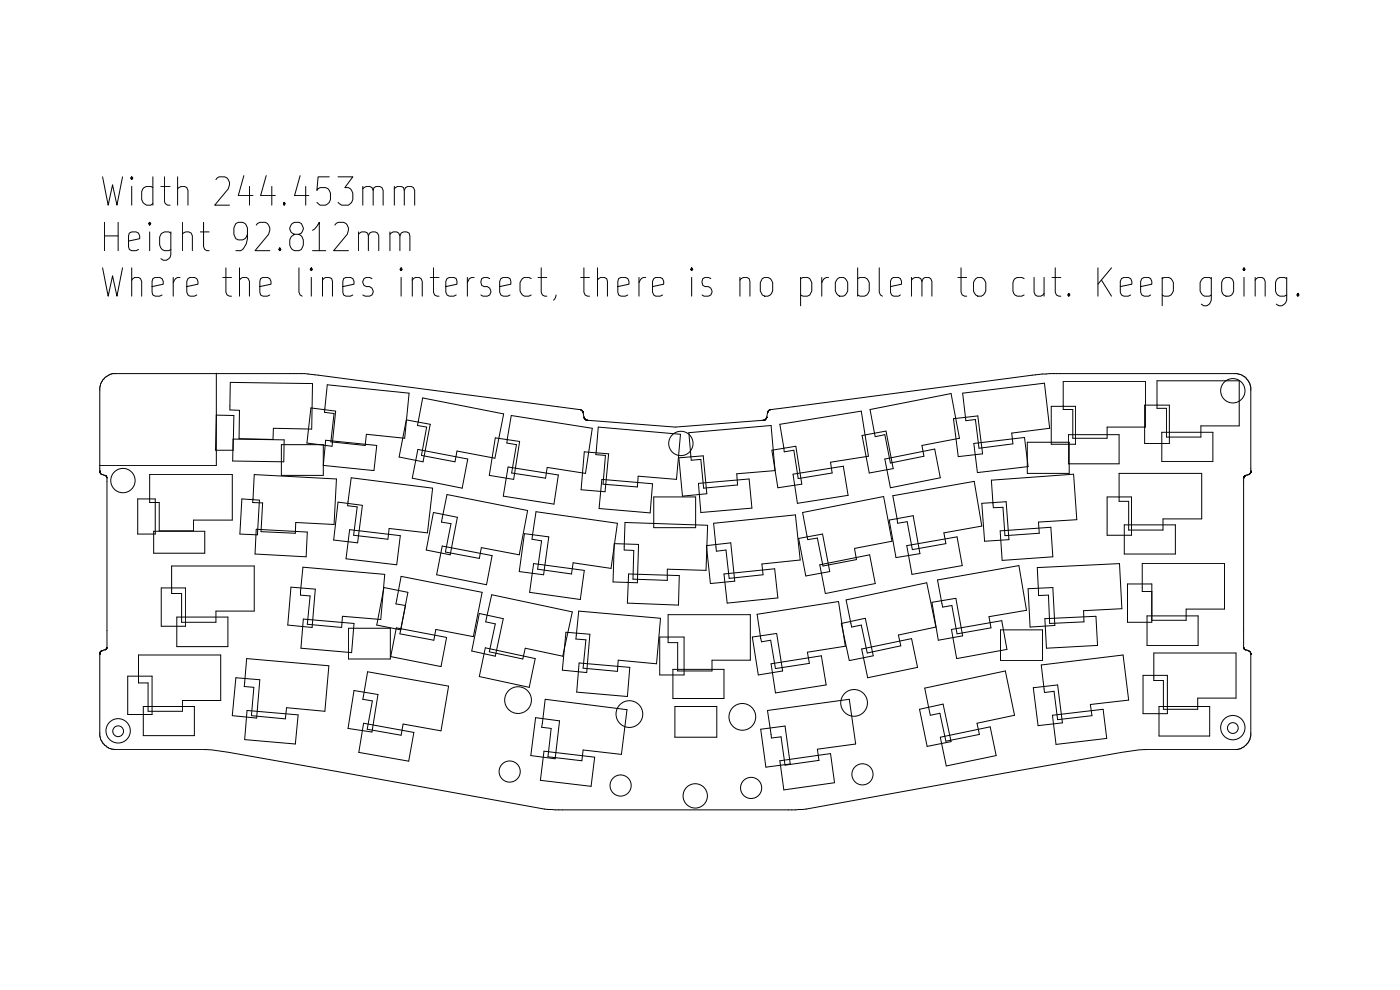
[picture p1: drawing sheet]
<svg xmlns="http://www.w3.org/2000/svg" width="297mm" height="210mm" viewBox="0 0 297 210" stroke-linecap="round" stroke-linejoin="round" font-family="sans-serif">
<g fill="none" stroke="#000" stroke-width=".21">
<path d="M21.8 37.5l1.1 6 1-4.3 .9 4.3 1.2-6M27.9 37.5l-.2 .3 .2 .3 .3-.3-.3-.3v.6M27.9 39.5v4M32.4 39.8l-.4-.3h-.9l-.8 .5-.2 .6v1.7a1.59 1.59 0 0 0 1.9 1.2l.4-.3M32.4 37.5v6M34.1 39.5h2M34.9 37.5v5.2l.2 .5 .5 .3h.5M37.7 37.5v6M45.8 38.1l.7-.6h1.2a1.68 1.68 0 0 1 .7 2.5l-2.8 3.5h3.1M51.7 37.3l-1.2 4.2h3.2M52.9 39.5v4M56.5 37.3l-1.2 4.2h3.1"/>
<path d="M57.7 39.5v4M63.7 37.3l-1.2 4.2h3M64.9 39.5v4M69.9 37.5h-2.4l-.3 2.9 .7-.6h1.2l.5 .2a2.36 2.36 0 0 1 0 3.2l-.5 .3h-1.2l-.7-.6M71.7 37.5h3.1l-1.6 2.3a1.36 1.36 0 0 1 1.6 1.2v1.3l-.2 .6-.7 .6h-1.4l-.8-.6M77 39.5v4M83.7 39.5v4M21.8 56.8l1.1 6 1-4.3 .9 4.3 1.2-6M22.2 47.2v6M22.2 50h2.9M25.1 47.2v6M27.3 51.1l2.3-.5v-.6l-.2-.6-.5-.2h-1l-.5 .2-.1 .6v2.3l.1 .6 .5 .3h1l.5-.3"/>
<path d="M27.9 59.4l.7-.6h.8l.4 .3 .3 .6v3.1M27.9 56.8v6M31.8 47.2l-.3 .2 .3 .4 .2-.4-.2-.2v.6M31.8 49.2v4M36.2 49.2v4.8a1.27 1.27 0 0 1-.8 1.1 1.27 1.27 0 0 1-1.3-.2M36.2 49.4l-.4-.2h-.9l-.8 .5-.2 .6v1.7l.5 .9 .5 .3h.9l.4-.3M36.7 58.8v4M37.7 40a1.24 1.24 0 0 1 1.2-.5 1.24 1.24 0 0 1 1 .9v3.1M38.2 58.8a1.31 1.31 0 0 0-1.5 1.1M38.7 49.7a1.16 1.16 0 0 1 1.2-.5 1.16 1.16 0 0 1 .9 .8v3.2M38.7 47.2v6M42.5 49.2h1.9"/>
<path d="M43.2 47.2v5.1l.2 .6 .5 .3h.5M47.2 58.8h1.9M47.9 56.8v5.2l.3 .6 .5 .2h.4M50.8 59.4l.7-.6h.7l.5 .3 .2 .6v3.1M50.8 56.8v6M52.5 49.7l-.5 .9-.5 .3h-1l-.5-.3a2.81 2.81 0 0 1 0-3.2l.5-.2h1l.5 .2 .2 .4a5.4 5.4 0 0 1-.7 5.1l-.4 .3h-1.1M54.4 47.8l.2-.4 .5-.2h1.2a1.75 1.75 0 0 1 .7 2.5l-2.9 3.5h3.1M59.4 52.6l.2 .3-.2 .3-.3-.3 .3-.3v.6M60.3 42.9l.2 .3-.2 .3-.2-.3 .2-.3v.6M62.5 49.7a1.3 1.3 0 0 1-1-1.3 1.3 1.3 0 0 1 1-1.2h.9a1.33 1.33 0 0 1 1 1.2 1.33 1.33 0 0 1-1 1.3 1.59 1.59 0 0 0-1.9 1.2v1.1l.5 .9 .5 .3h.9a1.96 1.96 0 0 0 .7-2.9l-.7-.6M63.4 56.8v5.2l.3 .6 .4 .2M66 56.8l-.2 .4 .2 .2 .3-.2-.3-.4v.6"/>
<path d="M66 58.8v4M66.3 48.9l.9-.9 .5-.8v6M66.3 53.2h2.8M68.4 59.4l.7-.6h.8l.5 .3 .1 .6v3.1M68.4 58.8v4M71 47.8l.7-.6h1.2a1.68 1.68 0 0 1 .8 2.5l-2.9 3.5h3.1M76 49.7a1.32 1.32 0 0 1 2-.3l.1 .6v3.2M76 49.2v4M77 40a1.24 1.24 0 0 1 1.2-.5 1.24 1.24 0 0 1 1 .9v3.1M78.1 50a1.17 1.17 0 0 1 2-.6l.3 .6v3.2M78.9 59.1a1.17 1.17 0 0 0-1.9 .6l.2 .8 .5 .3h.7a1.12 1.12 0 0 1 .5 1.8l-.5 .2h-.9l-.5-.2M79.2 40.4l.1-.6a1.17 1.17 0 0 1 2 .6v3.1"/>
<path d="M82.7 49.7l.7-.5h.8l.4 .2 .2 .6v3.2M82.7 49.2v4M83.7 40a1.32 1.32 0 0 1 1.9-.2l.2 .6v3.1M84.8 50a1.17 1.17 0 0 1 2-.6l.2 .6v3.2M85.1 56.8l-.3 .4 .3 .2 .2-.2-.2-.4v.6M85.1 58.8v4M85.8 40.4a1.17 1.17 0 0 1 1.9-.6l.3 .6v3.1M87.5 59.4l.6-.6h.8l.4 .3 .3 .6v3.1M87.5 58.8v4M91.3 58.8h1.8M91.9 56.8v5.2l.3 .6 .5 .2h.4M99.1 58.8v4"/>
<path d="M100.6 58.8h-.5l-.5 .3-.5 .8M103.9 59.1l-.5-.3h-.7a1.03 1.03 0 0 0-.7 1 1.03 1.03 0 0 0 .7 1h.7a1.12 1.12 0 0 1 .5 1.8l-.5 .2h-1l-.4-.2M112.7 59.1l-.5-.3h-.9l-.5 .3-.5 .8v1.8l.5 .9 .5 .2h.9l.5-.2M114.1 58.8h1.9M114.8 56.8v5.2l.3 .6 .5 .2h.4M123.2 58.8h1.9M123.9 56.8v5.2l.2 .6 .5 .2h.5M126.7 59.4l.7-.6h.8l.5 .3 .2 .6v3.1M126.7 56.8v6M135.6 58.8v4M137 58.8a1.31 1.31 0 0 0-1.4 1.1M146.7 56.8l-.2 .4 .2 .2 .3-.2-.3-.4v.6"/>
<path d="M146.7 58.8v4M150.8 59.1l-.5-.3h-.7a1.03 1.03 0 0 0-.7 1 1.03 1.03 0 0 0 .7 1h.7a1.12 1.12 0 0 1 .5 1.8l-.5 .2h-.9l-.5-.2M157 59.4a1.29 1.29 0 0 1 1.9-.3l.2 .6v3.1M157 58.8v4M161.7 59.1a1.37 1.37 0 0 1 2.2 .8v1.8a1.38 1.38 0 0 1-2.2 .9l-.4-.9v-1.8zM169.8 59.1l.6-.3h.9l.5 .3 .4 .8v1.8l-.4 .9-.5 .2h-.9l-.6-.2M169.8 58.8v6.1M174.3 58.8v4M175.8 58.8a1.31 1.31 0 0 0-1.5 1.1M177.7 59.1l.4-.3a1.38 1.38 0 0 1 1.7 1.1v1.8a1.33 1.33 0 0 1-2.1 .9l-.5-.9v-1.8zM182 59.1l.5-.3h.9l.5 .3 .5 .8v1.8l-.5 .9-.5 .2h-.9l-.5-.2M182 56.8v6"/>
<path d="M186.5 56.8v5.2l.3 .6 .4 .2M193.4 59.4a1.19 1.19 0 0 1 1.2-.6 1.19 1.19 0 0 1 1 .9v3.1M193.4 58.8v4M195.6 59.7l.2-.6 .5-.3h.7l.4 .3 .3 .6v3.1M203.2 58.8h1.9M203.9 56.8v5.2l.2 .6 .5 .2h.5M207 59.1l.4-.3a1.38 1.38 0 0 1 1.7 1.1v1.8a1.33 1.33 0 0 1-2.1 .9l-.5-.9v-1.8zM217.3 59.1l-.6-.3h-.9l-.5 .3a3.1 3.1 0 0 0-.2 3.1l.2 .4 .5 .2h.9l.6-.2M219.4 58.8v3.2l.2 .6 .5 .2h.7l.7-.6M221.5 58.8v4M223.2 58.8h1.8M223.9 56.8v5.2l.2 .6 .5 .2h.4"/>
<path d="M232.9 56.8v6M233.7 59.4l2.1 3.4M235.8 56.8l-2.9 3.5M246.6 59.1l.4-.3h.9l.5 .3 .5 .8v1.8l-.5 .9-.5 .2h-.9l-.4-.2M246.6 58.8v6.1M257 58.8v4.9a1.27 1.27 0 0 1-.8 1 1.27 1.27 0 0 1-1.4-.2M257 59.1l-.5-.3h-1l-.4 .3-.5 .8v1.8l.5 .9 .4 .2h1l.5-.2M259.6 59.1a1.29 1.29 0 0 1 2.1 .8v1.8a1.28 1.28 0 0 1-1.3 1.2 1.28 1.28 0 0 1-1.2-1.2v-1.8zM263.9 56.8l-.2 .4 .2 .2 .3-.2-.3-.4v.6M263.9 58.8v4M266.3 59.4l.7-.6h.7l.4 .3 .3 .6v3.1M266.3 58.8v4"/>
<path d="M273 58.8v4.9a1.38 1.38 0 0 1-2.2 .8M273 59.1l-.5-.3h-1l-.5 .3a3.1 3.1 0 0 0-.2 3.1l.2 .4 .5 .2h1l.5-.2M32.3 60.8l2.3-.5v-.6l-.2-.6-.5-.3h-1l-.5 .3-.1 .6v2.3l.1 .6 .5 .2h1l.5-.2M39.6 60.8l2.4-.5v-.6l-.3-.6-.5-.3h-.9l-.4 .3-.3 .6v2.3l.3 .6 .4 .2h.9l.5-.2M45.9 79.2v19.5h-24.8M55.1 60.8l2.4-.5v-.6l-.3-.6-.5-.3h-.9l-.5 .3-.2 .6v2.3l.2 .6 .5 .2h.9l.5-.2M72.7 60.8l2.4-.5v-.6l-.3-.6-.5-.3h-.9l-.5 .3-.2 .6v2.3l.2 .6 .5 .2h.9l.5-.2M94.6 60.8l2.3-.5-.1-1.2-.5-.3h-1l-.5 .3-.2 .6v2.3l.2 .6 .5 .2h1l.5-.2M106 60.8l2.4-.5-.2-1.2-.5-.3h-.9l-.5 .3-.3 .6v2.3l.3 .6 .5 .2h.9l.5-.2M117.9 62.6l-.2 .8-.3 .3M131.1 60.8l2.3-.5v-.6l-.2-.6-.5-.3h-1l-.5 .3-.1 .6v2.3l.1 .6 .5 .2h1l.5-.2M138.4 60.8l2.4-.5v-.6l-.3-.6-.5-.3h-.9l-.4 .3-.3 .6v2.3l.3 .6 .4 .2h.9l.5-.2"/>
<path d="M188.9 60.8l2.4-.5v-.6l-.3-.6-.4-.3h-1l-.5 .3-.2 .6v2.3l.2 .6 .5 .2h1l.4-.2M226.7 62.2l.3 .4-.3 .2-.2-.2 .2-.4v.6M237.7 60.8l2.4-.5v-.6l-.2-.6-.5-.3h-1l-.5 .3-.2 .6v2.3l.2 .6 .5 .2h1l.5-.2M242 60.8l2.3-.5v-.6l-.2-.6-.4-.3h-1l-.5 .3-.2 .6v2.3l.2 .6 .5 .2h1l.4-.2M275.3 62.2l.3 .4-.3 .2-.2-.2 .2-.4v.6M21.2 99.9h.1M21.2 100h.1M45.9 88.1h3.7l-.2 7.4h-3.7zM48.9 81.1l17.4 .3-.2 9.6-8.1-.2-.1 2.4-7.2-.1 .1-6.1h-2zM49.4 93.1l10.9 .2-.1 4.7-10.8-.2zM59.7 94.3h8.9v6.5h-8.9zM66 86.5l5.2 .7-.8 7.5-5.3-.7z"/>
<path d="M69.1 93.4l10.8 1.1-.6 5.3-10.7-1.1zM69.4 81.6l17.4 1.8-.9 9.6-8.2-.9-.2 2.4-7.3-.8 .7-6-2.1-.2zM86.2 89.1l5.1 .9-1.6 8-5-1.1zM88.6 95.3l10.6 2.1-1.2 6.1-10.5-2.1zM89.7 84.4l17.2 3.4-1.9 9.4-8.1-1.5-.4 2.3-7.1-1.4 1.1-6-1.9-.3zM105.1 92.9l5.1 .7-1.2 8.1-5.2-.9zM107.8 99.1l10.7 1.7-1 6.1-10.7-1.7zM108.5 88.1l17.1 2.7-1.4 9.6-8.1-1.3-.4 2.3-7.2-1.1 1.1-6-2.1-.3zM122.9 86.9h.1M122.9 86.9l.3 .1M122.9 86.9l-58.3-7.7h-40.7a3.6 3.6 0 0 0-2.7 2.9v18.1l.2 .4 .4 .1M123 86.9h.1"/>
<path d="M123.2 87h.1M123.2 87l.3 .2M123.5 87.2h.1M123.5 87.2l.1 .1M123.6 87.4h.1M123.6 87.3h.1M123.6 87.4l.1 .1M123.6 87.3v.1M123.7 87.5h.1M123.7 87.5l.2 1M123.9 88.5h.1M123.9 88.6h.1"/>
<path d="M123.9 88.5l.1 .3M124 88.7h.1M124 95.8l5.1 .5-.7 8-5.1-.4zM124 88.8h.1M124 88.8l.1 .2M124.1 89h.1M124.1 89l.3 .1M124.3 89.1h.1M124.4 89.1h.1M124.4 89.1l.1 .1M124.5 89.2h.1M124.5 89.2l18.8 1.4 18.8-1.4"/>
<path d="M124.6 89.2h.1M126.9 90.6l17.5 1.5-.9 9.6-8.1-.7-.2 2.3-7.3-.6 .5-6.1-2-.2zM144 97.1l5.2-.4 .7 8-5.1 .5zM146.1 91.8l17.5-1.5 .8 9.5-8.1 .7 .2 2.4-7.2 .6-.6-6-2.1 .1zM161.9 89.2h.1M162 89.2h.1M162.1 89.2h.1M162.1 89.1h.1M162.1 89.1v.1M162.2 89.1h.1M162.4 89h.1M162.4 89l-.3 .1"/>
<path d="M162.5 88.8h.1M162.5 88.8l-.1 .2M162.6 88.7h.1M162.6 88.6h.1M162.6 88.5h.1M162.6 88.5l-.1 .3M162.8 87.5h.1M162.8 87.5l-.2 1M162.9 87.4h.1M162.9 87.4l-.1 .1M163.3 87h.1M163.3 87l57.9-7.7 41.3-.1a3.2 3.2 0 0 1 1.8 1l.2 .2a2.81 2.81 0 0 1 .8 1.7v18.1"/>
<path d="M163.3 87l-.3 .1-.1 .3M163.6 86.9h.1M163.7 95.5l5.1-.8 1.3 8-5.1 .8zM165.4 90l17.3-2.8 1.5 9.6-8 1.2 .3 2.3-7.2 1.2-.9-6-2 .3zM182.9 92.4l5.1-1 1.5 8-5.1 .9zM184.6 86.9l17.2-3.4 1.7 9.5-7.9 1.5 .4 2.3-7.1 1.4-1.2-6-2 .4zM187.7 97.4l10.6-2.1 1.2 6-10.6 2.2zM202.3 88.8l5.1-.6 1.1 8.1-5.2 .6zM204.2 83.4l17.4-2.1 1.1 9.5-8.1 1.1 .3 2.3-7.2 .9-.8-6.1-2 .2zM206.6 94.1l10.7-1.3 .8 6.2-10.7 1.2zM217.9 93.8h8.9v6.6h-8.9zM223 86.2h5.2v8h-5.2z"/>
<path d="M225.6 80.9h17.4v9.7h-8.1v2.4h-7.3v-6.1h-2zM226.7 92.2h10.7v6.2h-10.7zM242.8 85.9h5.3v8.2h-5.3zM245.5 80.8h17.4v9.5h-8.1v2.4h-7.3v-6.1h-2zM246.5 91.7h10.8v6.2h-10.8zM265.3 100h.1M265.3 99.9h.1M21.2 100.1h.1M21.3 100.4h.1M21.7 100.7h.1M21.8 100.7h.1M21.8 100.7l.7 .3"/>
<path d="M22.4 100.9h.1M22.5 101h.1M22.5 101l.1 .2M22.6 101.1h.1M22.6 101.2h.1M22.6 101.2l.1 .1M22.7 101.3h.1M22.7 101.3l-.1 36.2M29.2 105.8h3.7v7.5h-3.7zM31.8 100.7h17.5v9.6h-8.2v2.3h-7.3v-6h-2zM32.6 112.7h10.8v4.6h-10.8zM51.3 105.8l3.7 .3-.4 7.4-3.7-.2z"/>
<path d="M53.9 100.7l17.5 .9-.5 9.7-8.2-.5v2.3l-7.3-.3 .3-6.1-2.1-.1zM54.4 112.3l10.8 .6-.3 5.2-10.8-.6zM71.7 106.5l5.2 .7-1 7.9-5.1-.5zM74.2 112.4l10.7 1.2-.7 6.2-10.8-1.3zM74.5 101.3l17.3 2.2-1.1 9.5-8.1-.9-.3 2.3-7.3-.9 .8-6-2.1-.2zM91.9 108.7l5.1 1-1.5 8-5.1-1zM93.8 115.8l10.6 2.1-1.2 6.1-10.6-2.1zM94.8 104.9l17.1 3.4-1.7 9.4-8.1-1.5-.4 2.3-7.2-1.4 1.2-6-2.1-.4zM111.3 113.2l5.1 .7-1.1 8-5.1-.7zM113.2 119.6l10.8 1.4-.9 6.2-10.7-1.6zM113.7 108.5l17.3 2.5-1.4 9.6-8-1.2-.4 2.4-7.2-1.1 .9-6-2-.3zM127.7 101.7l10.7 .9-.5 6.2-10.8-.9z"/>
<path d="M130.3 115.3l5.2 .2-.3 8.1-5.2-.2zM132.6 110.8l17.5 .6-.3 9.6-8.2-.3v2.4l-7.3-.2 .2-6.1-2.1-.1zM138.7 105.4h8.9v6.5h-8.9zM148.2 102.5l10.7-.9 .6 6.2-10.8 .9zM149.9 115.7l5.1-.6 .9 8.2-5.2 .5zM151.4 111l17.3-1.8 1.1 9.6-8.2 .8 .3 2.3-7.2 .8-.7-6-2 .2zM168.2 100.6l10.7-1.7 1 6.2-10.7 1.7zM169.4 114.2l5.1-.9 1.5 7.9-5.1 1zM170.3 108.7l17.2-3.4 1.7 9.5-7.9 1.5 .4 2.4-7.1 1.4-1.2-6-2 .4zM173.9 119.8l10.6-2.1 1.2 6.1-10.6 2.1zM188.6 110.3l5.1-.9 1.5 8-5.1 .9zM189.4 105.2l17.3-3.1 1.6 9.5-8.1 1.4 .5 2.3-7.2 1.3-1.1-5.9-2 .3z"/>
<path d="M192.4 115.7l10.6-1.8 1.1 6.1-10.6 1.8zM208.3 106.8l5.1-.4 .6 8.1-5.1 .3zM210.3 101.9l17.5-1.3 .6 9.6-8.1 .5 .2 2.4-7.3 .5-.4-6-2.1 .1zM212.2 112.6l10.7-.8 .5 6.3-10.8 .8zM234.9 105.4h5.1v8.1h-5.1zM237.4 100.4h17.5v9.7h-8.2v2.3h-7.3v-6.1h-2zM238.5 111.3h10.8v6.2h-10.8zM263.8 101.3h.1M263.8 101.3v36.2M263.9 101.1h.1M263.9 101.2h.1M263.9 101.1v.1"/>
<path d="M263.9 101.2l-.1 .1M264 101h.1M264.1 100.9h.1M264.1 100.9l-.2 .2M264.2 100.9h.1M264.8 100.7h.1M264.9 100.7h.1M264.9 100.7l-.7 .2M265 100.6h.1M265 100.6l-.1 .1M265.1 100.5h.1M265.1 100.6h.1"/>
<path d="M265.1 100.5v.1M265.2 100.4h.1M265.2 100.4l-.1 .1M265.3 100.3h.1M265.3 100.1h.1M265.3 100.2h.1M265.3 100.2l-.1 .2M21.2 138.8h.1M21.2 138.7h.1M21.2 138.5h.1M21.2 138.6h.1M21.3 138.3h.1"/>
<path d="M21.3 138.3l-.1 .1v17.7a3.4 3.4 0 0 0 3 2.9l20.6 .1a1092.9 1092.9 0 0 1 41.2 7.2l29.5 5.3 2.3 .2 52.5-.1 23.9-4.3a1475.6 1475.6 0 0 1 47.6-8.3l20.7-.1a3.5 3.5 0 0 0 2.8-2.9v-17.7M21.4 138.2h.1M21.4 138.2l-.1 .1M21.5 138.1h.1M21.5 138.1l-.1 .1M21.6 138h.1M21.6 138h.2M21.6 138l-.1 .1M21.7 138h.1M21.8 138h.1M22.4 137.8h.1M22.4 137.8l-.6 .2"/>
<path d="M22.5 137.7h.1M22.5 137.7l-.1 .1M22.6 137.6h.1M22.6 137.5h.1M22.6 137.5l-.1 .2M22.7 137.4h.1M22.7 137.3h.1M29.4 138.9h17.4v9.7h-8.1v2.3h-7.3v-6h-2zM34.2 124.7h5.2v8.1h-5.2zM36.4 120.1h17.5v9.5h-8.1v2.4h-7.3v-6.1h-2.1zM37.5 130.9h10.8v6.3h-10.8zM52.3 139.7l17.5 1.5-.9 9.7-8.1-.8-.3 2.4-7.2-.7 .5-6-2-.2z"/>
<path d="M61.7 124.5l5.2 .5-.7 8.1-5.2-.5zM64.3 120.3l17.3 1.5-.8 9.6-8.2-.7-.1 2.4-7.3-.7 .6-6-2-.2zM64.3 131.3l10.8 1-.5 6.1-10.8-.9zM73.9 133.3h8.9v6.5h-8.9zM81.5 124.6l5 1-1.5 8-5.1-1zM84.1 133.2l10.6 2-1.1 6.2-10.7-2.1zM85.1 122.3l17.2 3.3-1.9 9.4-7.9-1.5-.5 2.3-7.2-1.3 1.2-6.1-2-.3zM101.7 130.1l5.1 1.1-1.7 8-5-1.1zM103 137.4l10.5 2.3-1.2 6.1-10.6-2.3zM104.3 126.2l17.1 3.6-2 9.4-8-1.7-.5 2.3-7.1-1.5 1.3-6-2.1-.4zM120.1 134.1l5 .4-.6 8.2-5.2-.5zM122.8 129.6l17.3 1.6-.8 9.6-8.1-.8-.2 2.4-7.3-.7 .6-6-2.1-.1z"/>
<path d="M133.4 121.8l10.7 .3-.2 6.3-10.8-.5zM140 135.1h5.1v8.1h-5.1zM141.7 130.4h17.5v9.6h-8.2v2.3h-7.2v-6h-2.1zM153.6 121.8l10.7-1.1 .7 6.1-10.7 1.1zM159.6 135.1l5.2-.7 1.2 7.9-5.1 .9zM160.6 130.3l17.3-2.7 1.4 9.5-8 1.2 .4 2.4-7.2 1.1-1-6-2 .3zM178.5 132.3l5.1-1.1 1.7 7.9-5.1 1zM179.5 127.3l17.1-3.7 1.9 9.4-7.9 1.7 .5 2.3-7.1 1.5-1.3-5.9-2 .4zM182.8 137.7l10.6-2.2 1.3 6.1-10.6 2.2zM197.7 127.8l5.1-.9 1.4 8-5.1 .9zM198.9 123l17.3-3 1.6 9.5-8 1.3 .4 2.4-7.2 1.3-1.1-6.1-1.9 .4zM201.8 133.5l10.7-1.8 1.1 6.1-10.7 1.9z"/>
<path d="M212.3 133.6h8.9v6.5h-8.9zM218.1 124.9l5.3-.3 .4 8.1-5.3 .3zM220.1 120.4l17.4-.8 .5 9.5-8.1 .4 .1 2.4-7.3 .4-.3-6.1-2.1 .1zM221.7 131.2l10.8-.5 .3 6.2-10.8 .6zM239.2 123.9h5.1v8.1h-5.1zM243.3 130.6h10.9v6.3h-10.9zM244.3 125.5h-2v-5.9h17.5v9.6h-8.2v2.4h-7.3M244.8 138.5h17.4v9.6h-8.1v2.4h-7.3v-6.1h-2zM263.8 137.4h.1M263.8 137.5h.1M263.8 137.5l.1 .1M263.9 137.6h.1"/>
<path d="M263.9 137.6l.1 .1M264 137.7h.1M264 137.7l.1 .1M264.1 137.8h.1M264.2 137.8h.1M264.2 137.8l.6 .2M264.8 138h.1M264.8 138h.1l.4 .4M265.2 138.3h.1M265.3 138.4h.1M265.3 138.8h.1M265.3 138.6h.1"/>
<path d="M265.3 138.7h.1M27.1 143.4h5.2v8.2h-5.2zM30.4 149.9h10.8v6.1h-10.8zM50 143.8l5.1 .4-.7 8.1-5.1-.5zM52.4 150.7l10.8 .9-.5 6.2-10.8-.9zM75.1 146.5l5.1 .8-1.3 8-5.1-.8zM77.1 153.4l10.7 2-1.1 6.1-10.6-1.9zM78 142.5l17.2 3-1.6 9.5-8.1-1.4-.4 2.4-7.2-1.3 1.1-6-2-.4zM113.6 152.2l5.1 .7-.9 8.1-5.2-.7zM115.4 159.3l10.8 1.3-.8 6.2-10.8-1.3zM115.7 148.3l17.3 2.2-1.2 9.5-8.1-.9-.3 2.3-7.2-.9 .7-6-2-.2zM122.9 140.6l10.7 1-.5 6.1-10.8-.9z"/>
<path d="M142.7 142h10.9v6.2h-10.9zM143.2 149.9h8.9v6.5h-8.9zM161.4 154.7l5.1-.7 1.1 8.1-5.1 .6zM162.8 150.7l17.4-2.4 1.3 9.5-8.1 1.1 .3 2.4-7.2 1-.8-6-2 .3zM163.6 140.8l10.6-1.7 1.1 6.2-10.8 1.7zM195.1 150.5l5-1.1 1.7 7.9-5.1 1zM196.2 146l17.1-3.7 1.9 9.4-7.9 1.7 .5 2.4-7.1 1.4-1.3-5.9-2 .4zM199.5 156.4l10.6-2.2 1.2 6.1-10.6 2.2zM219.2 145.9l5.2-.6 1 8-5.2 .6zM220.9 141.1l17.4-2.2 1.1 9.6-8.1 .9 .3 2.4-7.2 .9-.8-6.1-2 .3zM223.3 151.7l10.7-1.2 .8 6.1-10.8 1.3zM242.5 143.3h5.2v8.1h-5.2z"/>
<path d="M245.9 149.9h10.7v6.2h-10.7zM165.4 161.4l10.8-1.5 .8 6.1-10.7 1.6z"/>
<circle cx="144.4" cy="94.1" r="2.58"/>
<circle cx="261.5" cy="82.9" r="2.58"/>
<circle cx="26.1" cy="101.9" r="2.58"/>
<circle cx="25.1" cy="155" r="2.58"/>
<circle cx="25.1" cy="155.1" r="1.14"/>
<circle cx="109.9" cy="148.5" r="2.84"/>
<circle cx="133.5" cy="151.5" r="2.84"/>
<circle cx="157.5" cy="152.1" r="2.84"/>
<circle cx="181.2" cy="149.1" r="2.84"/>
<circle cx="261.5" cy="154.3" r="2.58"/>
<circle cx="261.5" cy="154.4" r="1.14"/>
<circle cx="108.1" cy="163.7" r="2.24"/>
<circle cx="131.7" cy="166.6" r="2.24"/>
<circle cx="147.5" cy="168.8" r="2.58"/>
<circle cx="159.3" cy="167.1" r="2.24"/>
<circle cx="183" cy="164.3" r="2.24"/>
</g>
</svg>
